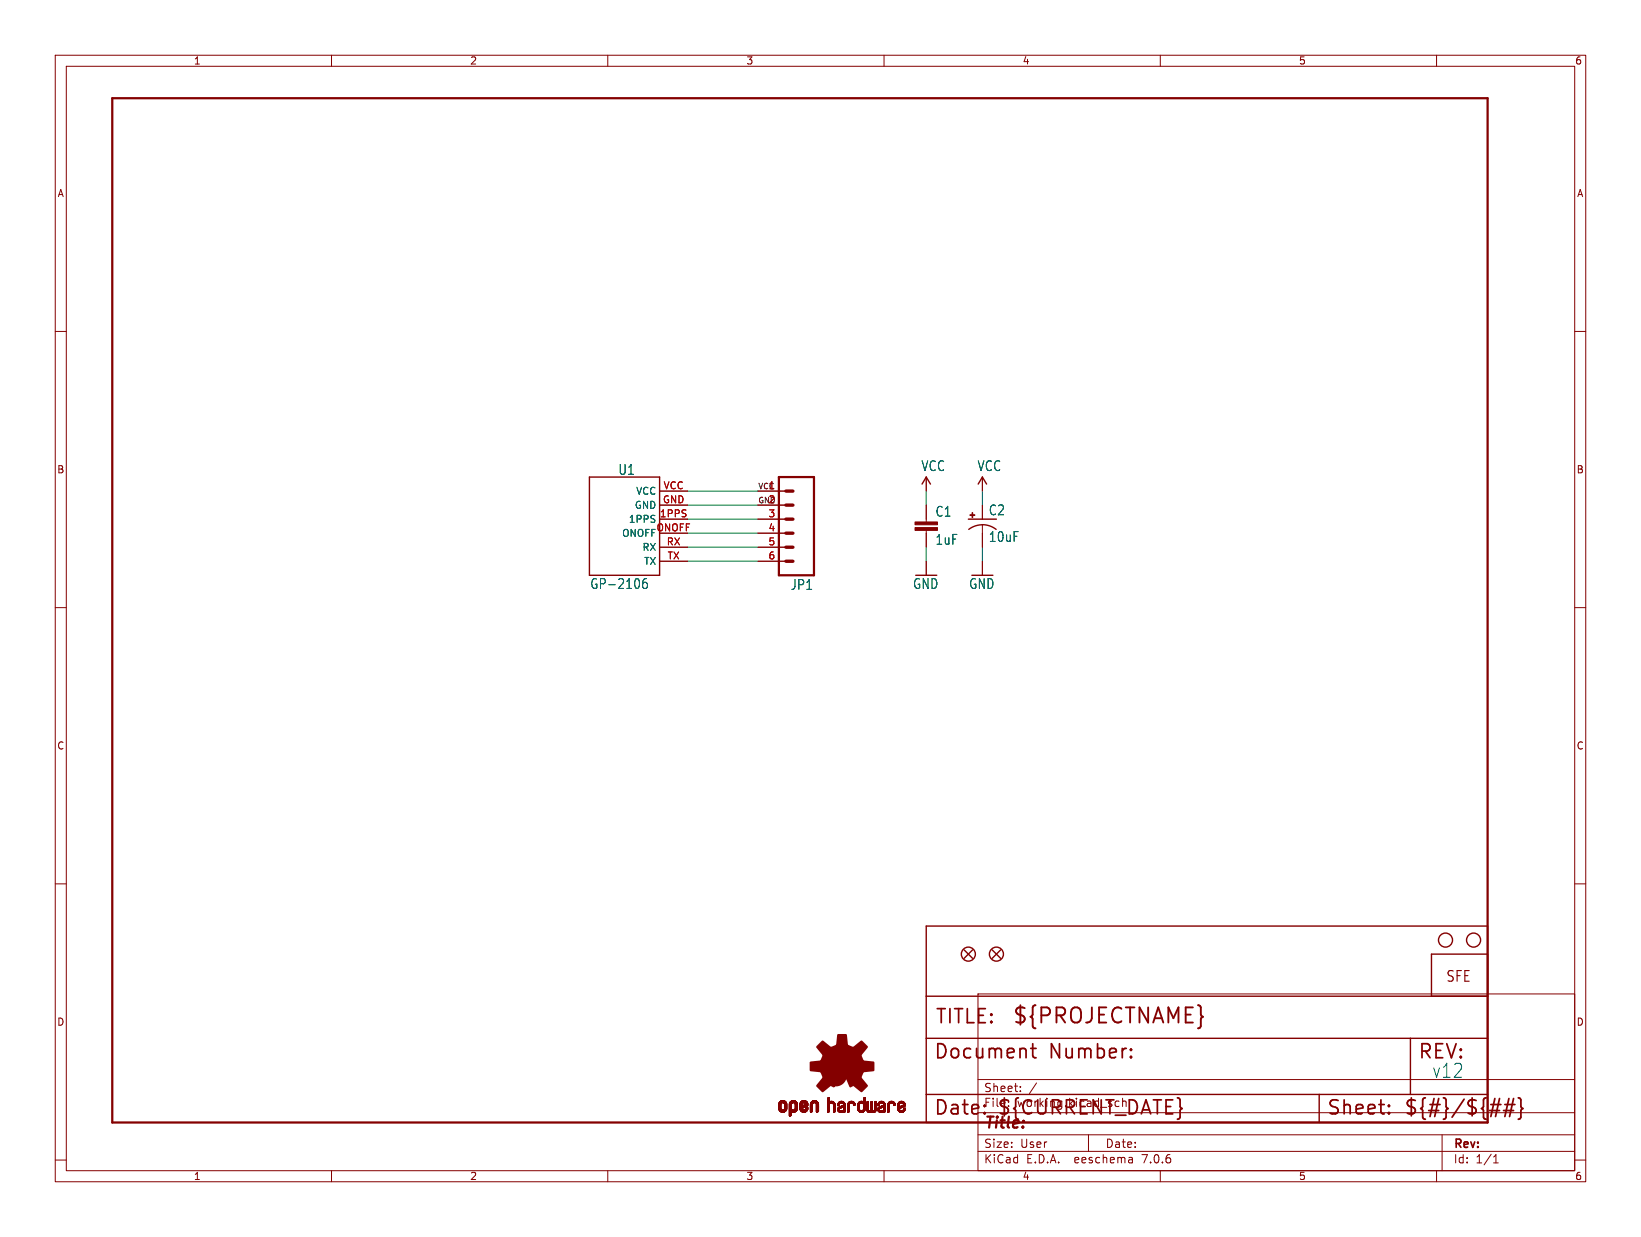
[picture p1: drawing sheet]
<svg xmlns="http://www.w3.org/2000/svg" width="297mm" height="224mm" viewBox="0 0 297 224" stroke-linecap="round" stroke-linejoin="round" font-family="sans-serif">
<defs><g id="words">
<text font-size="3.8" fill="#840000" x="183.1" y="185.7">${PROJECTNAME}</text>
<g font-size="3.5" fill="#840000">
<text x="169.2" y="185.7">TITLE:</text>
<text x="168.9" y="192.1">Document</text>
<text x="189.9" y="192.1">Number:</text>
<text x="256.5" y="192.1">REV:</text>
<text x="168.9" y="202.2">Date:</text>
<text x="180.3" y="202.2">${CURRENT_DATE}</text>
<text x="240" y="202.2">Sheet:</text>
<text x="254" y="202.2">${#}/${##}</text>
</g>
<text font-size="3.5" fill="#0000c2" x="259.1" y="195.3">v12</text>
<text font-size="2.8" fill="#840000" x="178" y="204.8">Title:</text>
<text font-size="2.7" fill="#840000" x="261.6" y="178">SFE</text>
<g font-size="2.5" fill="#006464">
<text x="111.8" y="86.2">U1</text>
<text x="166.7" y="85.5">VCC</text>
<text x="176.8" y="85.5">VCC</text>
<text x="169.2" y="93.7">C1</text>
<text x="178.9" y="93.5">C2</text>
<text x="169.2" y="98.8">1uF</text>
<text x="178.9" y="98.3">10uF</text>
<text x="106.7" y="106.8">GP-2106</text>
<text x="143" y="107">JP1</text>
<text x="165.2" y="106.8">GND</text>
<text x="175.3" y="106.8">GND</text>
</g>
<g font-size="2.1" fill="#840000">
<text x="178" y="197.9">Sheet:</text>
<text x="178" y="200.6">File:</text>
<text x="184.1" y="200.6">working.kicad_sch</text>
<text x="178" y="208">Size:</text>
<text x="184.7" y="208">User</text>
<text x="200" y="208">Date:</text>
<text x="263" y="208.2">Rev:</text>
<text x="178" y="210.8">KiCad</text>
<text x="185.7" y="210.8">E.D.A.</text>
<text x="194.6" y="210.8">eeschema</text>
<text x="207" y="210.8">7.0.6</text>
<text x="263" y="210.8">Id:</text>
<text x="267.1" y="210.8">1/1</text>
</g>
<g font-size="1.8" fill="#840000">
<text x="35" y="11.9">1</text>
<text x="85" y="11.9">2</text>
<text x="135" y="11.9">3</text>
<text x="185" y="11.9">4</text>
<text x="235" y="11.9">5</text>
<text x="285" y="11.9">6</text>
<text x="10.3" y="35.9">A</text>
<text x="285.3" y="35.9">A</text>
<text x="10.3" y="85.9">B</text>
<text x="285.3" y="85.9">B</text>
<text x="10.3" y="135.9">C</text>
<text x="285.3" y="135.9">C</text>
<text x="10.3" y="185.9">D</text>
<text x="285.3" y="185.9">D</text>
<text x="35" y="213.8">1</text>
<text x="85" y="213.8">2</text>
<text x="135" y="213.8">3</text>
<text x="185" y="213.8">4</text>
<text x="235" y="213.8">5</text>
<text x="285" y="213.8">6</text>
</g>
<g font-size="1.8" fill="#006464">
<text x="115" y="89.8">VCC</text>
<text x="113.7" y="94.8">1PPS</text>
<text x="114.8" y="92.3">GND</text>
<text x="116.2" y="99.9">RX</text>
<text x="116.5" y="102.5">TX</text>
</g>
<g font-size="1.8" fill="#a90000">
<text x="120" y="88.6">VCC</text>
<text x="139" y="88.6">1</text>
<text x="119.3" y="93.7">1PPS</text>
<text x="119.9" y="91.2">GND</text>
<text x="139" y="91.2">2</text>
<text x="139" y="93.7">3</text>
<text x="112.5" y="97.4">ONOFF</text>
<text x="118.7" y="96.3">ONOFF</text>
<text x="120.6" y="98.8">RX</text>
<text x="120.7" y="101.3">TX</text>
<text x="139" y="96.3">4</text>
<text x="139" y="98.8">5</text>
<text x="139" y="101.3">6</text>
</g>
<g font-size="1.4" fill="#0f0f0f">
<text x="137.2" y="88.6">VCC</text>
<text x="137.2" y="91.2">GND</text>
</g>
</g></defs>
<g fill="none" stroke="#840000" stroke-width=".18">
<path d="M10 10h277v203.9h-277zM12 12h273v199.9h-273zM60 10v2M110 10v2M160 10v2M210 10v2M260 10v2M10 60h2M285 60h2M119.4 94h5.1M119.4 91.4h5.1M119.4 96.5h5.1"/>
<path d="M119.4 99.1h5.1M119.4 88.9h5.1M137.2 94h5M137.2 91.4h5M137.2 96.5h5M137.2 99.1h5M137.2 88.9h5M167.6 86.4v2.5M167.6 91.4v3.1M167.6 96v3.1M177.8 86.4v2.5M177.8 91.4v2.6"/>
<path d="M177.8 95v4.1M10 110h2M119.4 101.6h5.1M137.2 101.6h5M167.6 101.6v2.5M177.8 101.6v2.5M285 110h2M10 160h2M285 160h2M177 179.9h108v32h-108zM177 195.4h108M184.7 197.5v.1"/>
<path d="M184.7 196.7v.1M187.6 196l-1.3 2M10 210h2M60 211.9v2M110 211.9v2M160 211.9v2M177 208.4h108M177 205.4h108M177 201.4h108M197 205.4v3M204.9 209.6l.1 .9M205 210.4l-.2 .1"/>
<path d="M205 209.9h-.2M210 211.9v2M260 211.9v2M261 205.4v6.5M270.3 210.5h.9M270.3 209.4l.4-.4v1.5M285 210h2"/>
</g>
<g fill="none" stroke="#840000" stroke-width=".25">
<path d="M106.7 86.4h12.7v17.7h-12.7zM166.9 87.6l.7-1.2 .8 1.2M175.3 94h5M175.3 95.8a4.1 4.1 0 0 1 5 0M177 87.6l.8-1.2 .8 1.2M167.6 167.6h101.6v35.6h-101.6zM174.5 172l1.5 1.5M176 172l-1.5 1.5M179.6 172l1.5 1.5M181.1 172l-1.5 1.5M269.2 172.7h-10.1v7.6M167.6 198.1h101.6"/>
<path d="M167.6 180.3h101.6M167.6 188h101.6M238.8 198.1v5.1M255.3 188v10.1"/>
<circle cx="175.3" cy="172.7" r="1.27"/>
<circle cx="180.3" cy="172.7" r="1.27"/>
<circle cx="261.6" cy="170.2" r="1.27"/>
<circle cx="266.7" cy="170.2" r="1.27"/>
</g>
<g fill="none" stroke="#840000" stroke-width=".32">
<path d="M186.5 189.8h1M186.9 188.9v2.2l.1 .3 .5 .1M204.7 191.2l.1 .2-.1 .1M204.7 191.2l-.1 .2 .1 .1M204.7 189.9v.2M204.7 191.2v.3M204.7 189.9l.1 .1-.1 .1M204.7 189.9l-.1 .1 .1 .1M269.8 199.9h1.8M271.4 198.9l-.7 3.2M272.4 199.9h1.8M273.1 198.9l-.7 3.2"/>
<path d="M273.9 198.9l-.7 3.2M274.8 198.7l.3 .2 .2 .2v1.2l.3 .4-.3 .3v1.2l-.2 .3-.3 .1M178.2 201.4l.1 .1-.1 .1M251.4 201.4l.1 .1-.1 .1M251.4 201.4l-.1 .1 .1 .1M251.4 200.1v.2M251.4 201.4v.2M251.4 200.1l.1 .1-.1 .1M251.4 200.1l-.1 .1 .1 .1M269.6 201h1.8M272.1 201h1.8"/>
</g>
<g fill="#840000" stroke="#840000" stroke-width=".18">
<path d="M165.6 95.5h4.1v.5h-4.1z"/>
<path d="M165.6 94.5h4.1v.5h-4.1z"/>
<path d="M140.9 200.7h.4z"/>
<path d="M140.9 200.6l.4 .1z"/>
<path d="M140.9 200.6h.4z"/>
<path d="M140.9 200.5l.4 .1z"/>
<path d="M140.9 200.5h.4z"/>
<path d="M140.9 200.4l.4 .1z"/>
<path d="M140.9 200.4h.4z"/>
<path d="M140.9 200.3l.4 .1z"/>
<path d="M140.9 200.3h.4z"/>
<path d="M140.9 200.2l.4 .1z"/>
<path d="M140.9 200.2h.4z"/>
<path d="M140.9 200.1l.4 .1z"/>
<path d="M140.9 200.1h.4z"/>
<path d="M140.9 200l.4 .1z"/>
<path d="M140.9 200h.4z"/>
<path d="M140.9 199.9l.4 .1z"/>
<path d="M140.9 199.9h.4z"/>
<path d="M141 200.7h.4z"/>
<path d="M141 200.7h.3z"/>
<path d="M141 199.9h.3z"/>
<path d="M141 199.8l.3 .1z"/>
<path d="M141 199.8h.4z"/>
<path d="M141 200.8h.4z"/>
<path d="M141 200.7l.4 .1z"/>
<path d="M141 199.7l.4 .1z"/>
<path d="M141 200.9h.5z"/>
<path d="M141 200.9h.4z"/>
<path d="M141 200.8l.4 .1z"/>
<path d="M141 199.7h.4z"/>
<path d="M141 199.7h.5z"/>
<path d="M141 199.6l.5 .1z"/>
<path d="M141 200.9l.6 .1z"/>
<path d="M141 199.6h.5z"/>
<path d="M141 199.6h.6z"/>
<path d="M141 201h1.3z"/>
<path d="M141 201h.6z"/>
<path d="M141 199.6h1.3z"/>
<path d="M141.1 201h1.2z"/>
<path d="M141.1 199.6h1.2z"/>
<path d="M141.1 199.5l1.2 .1z"/>
<path d="M141.1 201l1.2 .1z"/>
<path d="M141.1 199.5h1.2z"/>
<path d="M141.1 201.1h1.2z"/>
<path d="M141.1 199.5h1.1z"/>
<path d="M141.1 201.1h1.1z"/>
<path d="M141.1 199.4l1.1 .1z"/>
<path d="M141.2 201.1l1 .1z"/>
<path d="M141.2 199.4h1z"/>
<path d="M141.2 201.2h1z"/>
<path d="M141.2 201.2h.9z"/>
<path d="M141.2 199.4h.9z"/>
<path d="M141.3 199.3l.8 .1z"/>
<path d="M141.3 201.2h.8z"/>
<path d="M141.3 199.3h.8z"/>
<path d="M141.3 201.2l.8 .1z"/>
<path d="M141.3 201.3h.7z"/>
<path d="M141.3 199.3h.7z"/>
<path d="M141.4 201.3h.6z"/>
<path d="M141.4 199.3h.6z"/>
<path d="M141.4 201.3h.5z"/>
<path d="M141.4 199.3h.5z"/>
<path d="M141.5 201.3h.4z"/>
<path d="M141.5 199.2l.4 .1z"/>
<path d="M141.5 201.3h.3z"/>
<path d="M141.5 199.2h.3z"/>
<path d="M141.5 201.3l.3 .1z"/>
<path d="M141.6 201.4h.2z"/>
<path d="M141.6 199.2h.2z"/>
<path d="M141.7 199.6h.6z"/>
<path d="M141.8 201h.5z"/>
<path d="M141.8 199.6h.5z"/>
<path d="M141.8 200.9l.5 .1z"/>
<path d="M141.8 200.9h.5z"/>
<path d="M141.8 199.6l.5 .1z"/>
<path d="M141.8 199.7h.5z"/>
<path d="M141.9 200.9h.5z"/>
<path d="M141.9 199.7h.4z"/>
<path d="M141.9 199.7h.5z"/>
<path d="M141.9 200.8l.5 .1z"/>
<path d="M141.9 200.8h.5z"/>
<path d="M141.9 199.7l.5 .1z"/>
<path d="M141.9 199.8h.5z"/>
<path d="M142 200.8h.4z"/>
<path d="M142 199.8h.4z"/>
<path d="M142 200.7l.4 .1z"/>
<path d="M142 200.7h.4z"/>
<path d="M142 199.9h.4z"/>
<path d="M142 199.8l.4 .1z"/>
<path d="M142 200.6l.4 .1z"/>
<path d="M142 200.6h.4z"/>
<path d="M142 200.5l.4 .1z"/>
<path d="M142 200.5h.4z"/>
<path d="M142 200.4l.4 .1z"/>
<path d="M142 200.4h.4z"/>
<path d="M142 200.3l.4 .1z"/>
<path d="M142 200.3h.4z"/>
<path d="M142 200.2l.4 .1z"/>
<path d="M142 200.2h.4z"/>
<path d="M142 200.1l.4 .1z"/>
<path d="M142 200.1h.4z"/>
<path d="M142 200l.4 .1z"/>
<path d="M142 200h.4z"/>
<path d="M142 199.9l.4 .1z"/>
<path d="M142.9 202h.2z"/>
<path d="M142.9 202h.3z"/>
<path d="M142.9 201.9l.3 .1z"/>
<path d="M142.9 201.9h.3z"/>
<path d="M142.9 201.8l.3 .1z"/>
<path d="M142.9 201.8h.3z"/>
<path d="M142.9 201.7l.3 .1z"/>
<path d="M142.9 201.7h.3z"/>
<path d="M142.9 201.6l.3 .1z"/>
<path d="M142.9 201.6h.3z"/>
<path d="M142.9 201.5l.3 .1z"/>
<path d="M142.9 201.5h.3z"/>
<path d="M142.9 201.4l.3 .1z"/>
<path d="M142.9 201.4h.3z"/>
<path d="M142.9 201.3l.3 .1z"/>
<path d="M142.9 201.3h.3z"/>
<path d="M142.9 201.3h.4z"/>
<path d="M142.9 201.3h1z"/>
<path d="M142.9 201.3h1.1z"/>
<path d="M142.9 201.2l1.1 .1z"/>
<path d="M142.9 201.2h1.1z"/>
<path d="M142.9 201.2h1.2z"/>
<path d="M142.9 201.1l1.2 .1z"/>
<path d="M142.9 201.1h1.2z"/>
<path d="M142.9 201.1h1.3z"/>
<path d="M142.9 201l1.3 .1z"/>
<path d="M142.9 201h1.3z"/>
<path d="M142.9 201h.6z"/>
<path d="M142.9 200.9l.6 .1z"/>
<path d="M142.9 200.9h.6z"/>
<path d="M142.9 200.9h.5z"/>
<path d="M142.9 200.9h.4z"/>
<path d="M142.9 200.8l.4 .1z"/>
<path d="M142.9 200.8h.4z"/>
<path d="M142.9 200.7l.4 .1z"/>
<path d="M142.9 200.7h.3z"/>
<path d="M142.9 200.6l.3 .1z"/>
<path d="M142.9 200.6h.3z"/>
<path d="M142.9 200.5l.3 .1z"/>
<path d="M142.9 200.5h.3z"/>
<path d="M142.9 200.4l.3 .1z"/>
<path d="M142.9 200.4h.3z"/>
<path d="M142.9 200.3l.3 .1z"/>
<path d="M142.9 200.3h.3z"/>
<path d="M142.9 200.2l.3 .1z"/>
<path d="M142.9 200.2h.3z"/>
<path d="M142.9 200.1l.3 .1z"/>
<path d="M142.9 200.1h.3z"/>
<path d="M142.9 200l.3 .1z"/>
<path d="M142.9 200h.3z"/>
<path d="M142.9 199.9l.3 .1z"/>
<path d="M142.9 199.9h.3z"/>
<path d="M142.9 199.8l.3 .1z"/>
<path d="M142.9 199.8h.4z"/>
<path d="M142.9 202h.1z"/>
<path d="M142.9 199.7l.4 .1z"/>
<path d="M142.9 202l.1 .1z"/>
<path d="M142.9 199.7h.4z"/>
<path d="M142.9 199.7h.5z"/>
<path d="M142.9 199.6l.5 .1z"/>
<path d="M142.9 199.6h.6z"/>
<path d="M142.9 199.6h1.3z"/>
<path d="M143 199.6h1.2z"/>
<path d="M143 199.5l1.2 .1z"/>
<path d="M143 199.5h1.2z"/>
<path d="M143 199.5h1.1z"/>
<path d="M143 199.4l1.1 .1z"/>
<path d="M143.1 199.4h1z"/>
<path d="M143.1 199.4h.9z"/>
<path d="M143.2 199.4h.8z"/>
<path d="M143.2 199.3l.8 .1z"/>
<path d="M143.2 199.3h.8z"/>
<path d="M143.2 199.3h.7z"/>
<path d="M143.3 199.3h.6z"/>
<path d="M143.3 201.3h.5z"/>
<path d="M143.3 199.3h.5z"/>
<path d="M143.4 201.3h.4z"/>
<path d="M143.4 199.3h.4z"/>
<path d="M143.4 199.2l.4 .1z"/>
<path d="M143.4 199.2h.3z"/>
<path d="M143.5 201.3l.2 .1z"/>
<path d="M143.5 199.2h.2z"/>
<path d="M143.5 201.4h.2z"/>
<path d="M143.6 199.6h.6z"/>
<path d="M143.7 201h.5z"/>
<path d="M143.7 200.9l.6 .1z"/>
<path d="M143.7 199.6h.6z"/>
<path d="M143.7 200.9h.6z"/>
<path d="M143.7 199.6l.6 .1z"/>
<path d="M143.7 199.7h.6z"/>
<path d="M143.8 200.9h.5z"/>
<path d="M143.8 199.7h.5z"/>
<path d="M143.8 200.8l.5 .1z"/>
<path d="M143.8 200.8h.5z"/>
<path d="M143.8 199.7l.5 .1z"/>
<path d="M143.9 200.8h.4z"/>
<path d="M143.9 199.8h.4z"/>
<path d="M143.9 200.7l.4 .1z"/>
<path d="M143.9 200.7h.4z"/>
<path d="M143.9 199.8l.4 .1z"/>
<path d="M143.9 199.9h.4z"/>
<path d="M143.9 200.6l.4 .1z"/>
<path d="M143.9 200.6h.4z"/>
<path d="M143.9 200.5l.4 .1z"/>
<path d="M143.9 200.5h.4z"/>
<path d="M143.9 200.4l.4 .1z"/>
<path d="M143.9 200.4h.4z"/>
<path d="M143.9 200.3l.4 .1z"/>
<path d="M143.9 200.3h.4z"/>
<path d="M143.9 200.2l.4 .1z"/>
<path d="M143.9 200.2h.4z"/>
<path d="M143.9 200.1l.4 .1z"/>
<path d="M143.9 200.1h.4z"/>
<path d="M143.9 200l.4 .1z"/>
<path d="M143.9 200h.4z"/>
<path d="M143.9 199.9l.4 .1z"/>
<path d="M144.8 200.8h.4z"/>
<path d="M144.8 200.7l.4 .1z"/>
<path d="M144.8 200.7h.4z"/>
<path d="M144.8 200.6l.4 .1z"/>
<path d="M144.8 200.6h.4z"/>
<path d="M144.8 200.6h.5z"/>
<path d="M144.8 200.5l.6 .1z"/>
<path d="M144.8 200.5h.6z"/>
<path d="M144.8 200.5h.7z"/>
<path d="M144.8 200.4l.8 .1z"/>
<path d="M144.8 200.4h.8z"/>
<path d="M144.8 200.4h.9z"/>
<path d="M144.8 200.4h1z"/>
<path d="M144.8 200.3l1 .1z"/>
<path d="M144.8 200.3h1z"/>
<path d="M144.8 200.3h1.1z"/>
<path d="M144.8 200.3h1.2z"/>
<path d="M144.8 200.2l1.2 .1z"/>
<path d="M144.8 200.2h1.2z"/>
<path d="M144.8 200.2h1.3z"/>
<path d="M144.8 200.2h1.4z"/>
<path d="M144.8 200.2h.4z"/>
<path d="M144.8 200.1l.4 .1z"/>
<path d="M144.8 200.1h.3z"/>
<path d="M144.8 200l.3 .1z"/>
<path d="M144.8 200h.3z"/>
<path d="M144.8 199.9l.3 .1z"/>
<path d="M144.8 199.9h.4z"/>
<path d="M144.8 199.8l.4 .1z"/>
<path d="M144.8 199.8h.4z"/>
<path d="M144.8 200.9h.5z"/>
<path d="M144.8 200.8l.4 .1z"/>
<path d="M144.8 199.7l.4 .1z"/>
<path d="M144.8 199.7h.4z"/>
<path d="M144.8 199.7h.5z"/>
<path d="M144.8 200.9h.6z"/>
<path d="M144.8 200.9l.6 .1z"/>
<path d="M144.8 199.6l.6 .1z"/>
<path d="M144.8 199.6h.6z"/>
<path d="M144.8 201h1.3z"/>
<path d="M144.8 201h.6z"/>
<path d="M144.9 201h1.2z"/>
<path d="M144.9 199.6h1.2z"/>
<path d="M144.9 199.5l1.2 .1z"/>
<path d="M144.9 199.5h1.2z"/>
<path d="M144.9 201l1.2 .1z"/>
<path d="M144.9 201.1h1.2z"/>
<path d="M144.9 201.1h1.1z"/>
<path d="M145 201.1h1z"/>
<path d="M145 199.5h1z"/>
<path d="M145 199.4l1 .1z"/>
<path d="M145 201.1l1 .1z"/>
<path d="M145 199.4h1z"/>
<path d="M145 201.2h1z"/>
<path d="M145 201.2h.9z"/>
<path d="M145.1 199.4h.9z"/>
<path d="M145.1 201.2h.8z"/>
<path d="M145.1 199.4h.8z"/>
<path d="M145.1 199.3l.8 .1z"/>
<path d="M145.1 201.2l.8 .1z"/>
<path d="M145.1 199.3h.8z"/>
<path d="M145.1 201.3h.8z"/>
<path d="M145.1 199.3h.7z"/>
<path d="M145.2 201.3h.6z"/>
<path d="M145.2 199.3h.6z"/>
<path d="M145.2 200.2h1z"/>
<path d="M145.3 200.1l.9 .1z"/>
<path d="M145.3 199.3h.4z"/>
<path d="M145.3 201.3h.4z"/>
<path d="M145.3 200.1h.9z"/>
<path d="M145.3 199.2l.4 .1z"/>
<path d="M145.3 201.3h.3z"/>
<path d="M145.4 201.3l.2 .1z"/>
<path d="M145.4 200.1h.8z"/>
<path d="M145.4 199.2h.2z"/>
<path d="M145.4 201.4h.2z"/>
<path d="M145.5 200.1h.7z"/>
<path d="M145.5 200l.7 .1z"/>
<path d="M145.6 200h.6z"/>
<path d="M145.6 199.6h.5z"/>
<path d="M145.6 201h.5z"/>
<path d="M145.6 199.6h.6z"/>
<path d="M145.6 200.9l.5 .1z"/>
<path d="M145.6 200.9h.5z"/>
<path d="M145.6 199.6l.6 .1z"/>
<path d="M145.6 199.7h.6z"/>
<path d="M145.7 200.9h.5z"/>
<path d="M145.7 200h.5z"/>
<path d="M145.7 199.7h.5z"/>
<path d="M145.7 199.7l.5 .1z"/>
<path d="M145.8 200.8l.4 .1z"/>
<path d="M145.8 199.8h.4z"/>
<path d="M145.8 200.8h.4z"/>
<path d="M145.8 199.9l.4 .1z"/>
<path d="M145.8 199.9h.4z"/>
<path d="M145.8 199.8l.4 .1z"/>
<path d="M145.8 200.7l.4 .1z"/>
<path d="M145.8 200.7h.4z"/>
<path d="M145.9 200.7h.3z"/>
<path d="M145.9 200.6l.3 .1z"/>
<path d="M145.9 200.6h.3z"/>
<path d="M145.9 200.5l.3 .1z"/>
<path d="M145.9 200.5h.3z"/>
<path d="M146 200.5h.2z"/>
<path d="M146.1 200.5h.1z"/>
<path d="M146.7 201.3h.2z"/>
<path d="M146.7 201.3h.3z"/>
<path d="M146.7 201.2l.3 .1z"/>
<path d="M146.7 201.2h.3z"/>
<path d="M146.7 201.2h.4z"/>
<path d="M146.7 201.1l.4 .1z"/>
<path d="M146.7 201.1h.4z"/>
<path d="M146.7 201l.4 .1z"/>
<path d="M146.7 201h.4z"/>
<path d="M146.7 200.9l.4 .1z"/>
<path d="M146.7 200.9h.4z"/>
<path d="M146.7 200.8l.4 .1z"/>
<path d="M146.7 200.8h.4z"/>
<path d="M146.7 200.7l.4 .1z"/>
<path d="M146.7 200.7h.4z"/>
<path d="M146.7 200.6l.4 .1z"/>
<path d="M146.7 200.6h.4z"/>
<path d="M146.7 200.5l.4 .1z"/>
<path d="M146.7 200.5h.4z"/>
<path d="M146.7 200.4l.4 .1z"/>
<path d="M146.7 200.4h.4z"/>
<path d="M146.7 200.3l.4 .1z"/>
<path d="M146.7 200.3h.4z"/>
<path d="M146.7 200.2l.4 .1z"/>
<path d="M146.7 200.2h.4z"/>
<path d="M146.7 200.1l.4 .1z"/>
<path d="M146.7 200.1h.4z"/>
<path d="M146.7 200l.4 .1z"/>
<path d="M146.7 200h.4z"/>
<path d="M146.7 199.9l.4 .1z"/>
<path d="M146.7 199.9h.4z"/>
<path d="M146.7 199.8l.4 .1z"/>
<path d="M146.7 199.8h.4z"/>
<path d="M146.7 201.3h.1z"/>
<path d="M146.7 199.7l.4 .1z"/>
<path d="M146.7 199.7h.4z"/>
<path d="M146.7 199.7h.5z"/>
<path d="M146.7 199.7h.6z"/>
<path d="M146.7 199.6l.6 .1z"/>
<path d="M146.7 199.6h.6z"/>
<path d="M146.8 199.6h.6z"/>
<path d="M146.8 199.6h1.3z"/>
<path d="M146.8 199.6h1.2z"/>
<path d="M146.8 199.5l1.2 .1z"/>
<path d="M146.8 199.5h1.2z"/>
<path d="M146.9 199.5h1.1z"/>
<path d="M146.9 199.4l1 .1z"/>
<path d="M146.9 199.4h1z"/>
<path d="M147 199.4h.8z"/>
<path d="M147 199.3l.8 .1z"/>
<path d="M147 199.3h.8z"/>
<path d="M147.1 199.3h.6z"/>
<path d="M147.2 199.3h.4z"/>
<path d="M147.2 199.2l.4 .1z"/>
<path d="M147.3 199.2h.3z"/>
<path d="M147.3 199.2h.2z"/>
<path d="M147.5 199.6h.6z"/>
<path d="M147.6 199.6l.5 .1z"/>
<path d="M147.6 199.7h.5z"/>
<path d="M147.7 199.7h.4z"/>
<path d="M147.7 199.7l.4 .1z"/>
<path d="M147.7 199.8h.4z"/>
<path d="M147.7 199.8l.4 .1z"/>
<path d="M147.7 201.3h.3z"/>
<path d="M147.7 201.2l.4 .1z"/>
<path d="M147.7 201.2h.4z"/>
<path d="M147.7 201.2h.5z"/>
<path d="M147.7 201.1l.5 .1z"/>
<path d="M147.7 201.1h.5z"/>
<path d="M147.7 201l.5 .1z"/>
<path d="M147.7 201h.5z"/>
<path d="M147.7 200.9l.5 .1z"/>
<path d="M147.7 200.9h.5z"/>
<path d="M147.7 200.8l.5 .1z"/>
<path d="M147.7 200.8h.5z"/>
<path d="M147.7 200.7l.5 .1z"/>
<path d="M147.7 200.7h.5z"/>
<path d="M147.7 200.6l.5 .1z"/>
<path d="M147.7 200.6h.5z"/>
<path d="M147.7 200.5l.5 .1z"/>
<path d="M147.7 200.5h.5z"/>
<path d="M147.7 200.4l.5 .1z"/>
<path d="M147.7 200.4h.5z"/>
<path d="M147.7 200.3l.5 .1z"/>
<path d="M147.7 200.3h.5z"/>
<path d="M147.7 200.2l.5 .1z"/>
<path d="M147.7 200.2h.5z"/>
<path d="M147.7 200.1l.5 .1z"/>
<path d="M147.7 200.1h.5z"/>
<path d="M147.7 200l.5 .1z"/>
<path d="M147.7 200h.5z"/>
<path d="M147.7 199.9l.5 .1z"/>
<path d="M147.7 199.9h.5z"/>
<path d="M147.7 199.9h.4z"/>
<path d="M147.8 201.3h.2z"/>
<path d="M147.8 201.3h.1z"/>
<path d="M149.8 201.3h.1z"/>
<path d="M149.8 201.3h.2z"/>
<path d="M149.8 198.9h.3z"/>
<path d="M149.8 201.3h.3z"/>
<path d="M149.8 201.2l.3 .1z"/>
<path d="M149.8 201.2h.3z"/>
<path d="M149.8 201.1l.3 .1z"/>
<path d="M149.8 201.1h.3z"/>
<path d="M149.8 201l.3 .1z"/>
<path d="M149.8 201h.3z"/>
<path d="M149.8 200.9l.3 .1z"/>
<path d="M149.8 200.9h.3z"/>
<path d="M149.8 200.8l.3 .1z"/>
<path d="M149.8 200.8h.3z"/>
<path d="M149.8 200.7l.3 .1z"/>
<path d="M149.8 200.7h.3z"/>
<path d="M149.8 200.6l.3 .1z"/>
<path d="M149.8 200.6h.3z"/>
<path d="M149.8 200.5l.3 .1z"/>
<path d="M149.8 200.5h.3z"/>
<path d="M149.8 200.4l.3 .1z"/>
<path d="M149.8 200.4h.3z"/>
<path d="M149.8 200.3l.3 .1z"/>
<path d="M149.8 200.3h.3z"/>
<path d="M149.8 200.2l.3 .1z"/>
<path d="M149.8 200.2h.3z"/>
<path d="M149.8 200.1l.3 .1z"/>
<path d="M149.8 200.1h.3z"/>
<path d="M149.8 200l.3 .1z"/>
<path d="M149.8 200h.3z"/>
<path d="M149.8 199.9l.3 .1z"/>
<path d="M149.8 199.9h.3z"/>
<path d="M149.8 199.8l.3 .1z"/>
<path d="M149.8 199.8h.3z"/>
<path d="M149.8 199.8h.4z"/>
<path d="M149.8 199.7l.4 .1z"/>
<path d="M149.8 199.7h.4z"/>
<path d="M149.8 199.7h.5z"/>
<path d="M149.8 199.7h.6z"/>
<path d="M149.8 199.6l.6 .1z"/>
<path d="M149.8 199.6h1.2z"/>
<path d="M149.8 199.5l1.2 .1z"/>
<path d="M149.8 199.5h1.1z"/>
<path d="M149.8 199.5h1z"/>
<path d="M149.8 199.4l1 .1z"/>
<path d="M149.8 199.4h1z"/>
<path d="M149.8 199.4h.3z"/>
<path d="M149.8 199.3l.3 .1z"/>
<path d="M149.8 199.3h.3z"/>
<path d="M149.8 199.2l.3 .1z"/>
<path d="M149.8 199.2h.3z"/>
<path d="M149.8 199.1l.3 .1z"/>
<path d="M149.8 199.1h.3z"/>
<path d="M149.8 199l.3 .1z"/>
<path d="M149.8 199h.3z"/>
<path d="M149.8 198.9l.3 .1z"/>
<path d="M149.8 198.8l.3 .1z"/>
<path d="M149.8 198.8h.3z"/>
<path d="M149.9 198.7l.2 .1z"/>
<path d="M149.9 198.7h.2z"/>
<path d="M150.2 199.4h.6z"/>
<path d="M150.2 199.4h.5z"/>
<path d="M150.3 199.4h.4z"/>
<path d="M150.5 199.6l.5 .1z"/>
<path d="M150.6 199.7h.4z"/>
<path d="M150.7 199.7h.4z"/>
<path d="M150.7 199.7l.4 .1z"/>
<path d="M150.7 199.8h.4z"/>
<path d="M150.8 199.8h.3z"/>
<path d="M150.8 199.8l.3 .1z"/>
<path d="M150.8 199.9h.3z"/>
<path d="M150.9 199.9h.2z"/>
<path d="M150.9 200h.2z"/>
<path d="M150.9 199.9l.2 .1z"/>
<path d="M150.9 201.3l.1 .1z"/>
<path d="M150.9 201.3h.1z"/>
<path d="M150.9 201.3h.2z"/>
<path d="M150.9 201.2l.2 .1z"/>
<path d="M150.9 201.2h.2z"/>
<path d="M150.9 201.1l.2 .1z"/>
<path d="M150.9 201.1h.2z"/>
<path d="M150.9 201l.2 .1z"/>
<path d="M150.9 201h.2z"/>
<path d="M150.9 200.9l.2 .1z"/>
<path d="M150.9 200.9h.2z"/>
<path d="M150.9 200.8l.2 .1z"/>
<path d="M150.9 200.8h.2z"/>
<path d="M150.9 200.7l.2 .1z"/>
<path d="M150.9 200.7h.2z"/>
<path d="M150.9 200.6l.2 .1z"/>
<path d="M150.9 200.6h.2z"/>
<path d="M150.9 200.5l.2 .1z"/>
<path d="M150.9 200.5h.2z"/>
<path d="M150.9 200.4l.2 .1z"/>
<path d="M150.9 200.4h.2z"/>
<path d="M150.9 200.3l.2 .1z"/>
<path d="M150.9 200.3h.2z"/>
<path d="M150.9 200.2l.2 .1z"/>
<path d="M150.9 200.2h.2z"/>
<path d="M150.9 200.1l.2 .1z"/>
<path d="M150.9 200.1h.2z"/>
<path d="M150.9 200l.2 .1z"/>
<path d="M151.6 200.9h.3z"/>
<path d="M151.6 200.8l.3 .1z"/>
<path d="M151.6 200.8h.3z"/>
<path d="M151.6 200.1h.2z"/>
<path d="M151.6 200.1h.3z"/>
<path d="M151.6 200l.3 .1z"/>
<path d="M151.6 200h.3z"/>
<path d="M151.6 201h.4z"/>
<path d="M151.6 201h.3z"/>
<path d="M151.6 200.9l.3 .1z"/>
<path d="M151.6 200.7l.3 .1z"/>
<path d="M151.6 200.7h.3z"/>
<path d="M151.6 200.7h.4z"/>
<path d="M151.6 200.1h.1z"/>
<path d="M151.6 199.9l.3 .1z"/>
<path d="M151.6 199.9h.3z"/>
<path d="M151.6 200.6l.4 .1z"/>
<path d="M151.6 199.8l.3 .1z"/>
<path d="M151.6 201.1h.5z"/>
<path d="M151.6 201l.4 .1z"/>
<path d="M151.6 200.6h.5z"/>
<path d="M151.6 200.6h.6z"/>
<path d="M151.6 199.8h.4z"/>
<path d="M151.7 201.1h.8z"/>
<path d="M151.7 201.1h.4z"/>
<path d="M151.7 200.6h.5z"/>
<path d="M151.7 199.8h.3z"/>
<path d="M151.7 199.7l.3 .1z"/>
<path d="M151.7 199.7h.4z"/>
<path d="M151.7 200.5l.6 .1z"/>
<path d="M151.7 201.1l.8 .1z"/>
<path d="M151.7 200.5h.6z"/>
<path d="M151.7 201.2h.8z"/>
<path d="M151.7 200.5h.7z"/>
<path d="M151.7 199.7h.5z"/>
<path d="M151.7 199.6l.6 .1z"/>
<path d="M151.7 199.6h1.1z"/>
<path d="M151.8 201.2h.7z"/>
<path d="M151.8 200.5h.6z"/>
<path d="M151.8 199.6h1z"/>
<path d="M151.8 200.5h.7z"/>
<path d="M151.8 201.2l.7 .1z"/>
<path d="M151.8 201.3h.7z"/>
<path d="M151.8 200.4l.7 .1z"/>
<path d="M151.8 200.4h.7z"/>
<path d="M151.8 199.5l1 .1z"/>
<path d="M151.8 200.4h.8z"/>
<path d="M151.8 199.5h.9z"/>
<path d="M151.9 199.5h.8z"/>
<path d="M151.9 201.3h.6z"/>
<path d="M151.9 200.4h1.1z"/>
<path d="M151.9 199.4l.7 .1z"/>
<path d="M152 200.4h1z"/>
<path d="M152 201.3l.5 .1z"/>
<path d="M152 199.4h.6z"/>
<path d="M152 201.4h.5z"/>
<path d="M152 200.3l1 .1z"/>
<path d="M152 201.4h.4z"/>
<path d="M152 200.3h1z"/>
<path d="M152 199.4h.5z"/>
<path d="M152.1 200.3h.9z"/>
<path d="M152.1 199.4h.4z"/>
<path d="M152.2 200.3h.8z"/>
<path d="M152.2 201.1h.2z"/>
<path d="M152.2 200.2l.8 .1z"/>
<path d="M152.2 200.2h.8z"/>
<path d="M152.2 199.4h.2z"/>
<path d="M152.3 201.1h.1z"/>
<path d="M152.3 200.2h.7z"/>
<path d="M152.3 199.6l.6 .1z"/>
<path d="M152.4 199.7h.5z"/>
<path d="M152.4 200.2h.6z"/>
<path d="M152.4 200.1l.6 .1z"/>
<path d="M152.5 199.7h.4z"/>
<path d="M152.5 200.1h.5z"/>
<path d="M152.5 199.7l.4 .1z"/>
<path d="M152.5 199.8h.4z"/>
<path d="M152.6 199.8h.3z"/>
<path d="M152.6 200.1h.4z"/>
<path d="M152.6 200.4h.4z"/>
<path d="M152.6 199.9h.4z"/>
<path d="M152.6 199.8l.4 .1z"/>
<path d="M152.6 200l.4 .1z"/>
<path d="M152.7 200.5h.3z"/>
<path d="M152.7 200.4l.3 .1z"/>
<path d="M152.7 200h.3z"/>
<path d="M152.7 199.9l.3 .1z"/>
<path d="M152.7 199.9h.3z"/>
<path d="M152.7 201.3h.1z"/>
<path d="M152.7 201.3h.2z"/>
<path d="M152.7 201.3h.3z"/>
<path d="M152.7 201.2l.3 .1z"/>
<path d="M152.7 201.2h.3z"/>
<path d="M152.7 201.1l.3 .1z"/>
<path d="M152.7 201.1h.3z"/>
<path d="M152.7 201l.3 .1z"/>
<path d="M152.7 201h.3z"/>
<path d="M152.7 200.9l.3 .1z"/>
<path d="M152.7 200.9h.3z"/>
<path d="M152.7 200.8l.3 .1z"/>
<path d="M152.7 200.8h.3z"/>
<path d="M152.7 200.7l.3 .1z"/>
<path d="M152.7 200.7h.3z"/>
<path d="M152.7 200.6l.3 .1z"/>
<path d="M152.7 200.6h.3z"/>
<path d="M152.7 200.5l.3 .1z"/>
<path d="M152.7 201.3l.1 .1z"/>
<path d="M153.4 201.3l.1 .1z"/>
<path d="M153.4 201.3h.1z"/>
<path d="M153.4 201.3h.2z"/>
<path d="M153.4 201.3h.3z"/>
<path d="M153.4 201.2l.3 .1z"/>
<path d="M153.4 201.2h.3z"/>
<path d="M153.4 201.1l.3 .1z"/>
<path d="M153.4 201.1h.3z"/>
<path d="M153.4 201l.3 .1z"/>
<path d="M153.4 201h.3z"/>
<path d="M153.4 200.9l.3 .1z"/>
<path d="M153.4 200.9h.3z"/>
<path d="M153.4 200.8l.3 .1z"/>
<path d="M153.4 200.8h.3z"/>
<path d="M153.4 200.7l.3 .1z"/>
<path d="M153.4 200.7h.3z"/>
<path d="M153.4 200.6l.3 .1z"/>
<path d="M153.4 200.6h.3z"/>
<path d="M153.4 200.5l.3 .1z"/>
<path d="M153.4 200.5h.3z"/>
<path d="M153.4 200.4l.3 .1z"/>
<path d="M153.4 200.4h.3z"/>
<path d="M153.4 200.3l.3 .1z"/>
<path d="M153.4 200.3h.3z"/>
<path d="M153.4 200.2l.3 .1z"/>
<path d="M153.4 200.2h.3z"/>
<path d="M153.4 200.1l.3 .1z"/>
<path d="M153.4 200.1h.3z"/>
<path d="M153.4 200l.3 .1z"/>
<path d="M153.4 200h.3z"/>
<path d="M153.4 199.9l.3 .1z"/>
<path d="M153.4 199.9h.3z"/>
<path d="M153.4 199.9h.4z"/>
<path d="M153.4 199.8l.4 .1z"/>
<path d="M153.4 199.8h.4z"/>
<path d="M153.5 199.8h.3z"/>
<path d="M153.5 199.7l.4 .1z"/>
<path d="M153.5 199.7h.4z"/>
<path d="M153.5 199.7h.5z"/>
<path d="M153.5 199.6l.6 .1z"/>
<path d="M153.5 199.6h1.2z"/>
<path d="M153.6 199.6h1z"/>
<path d="M153.6 199.5l1 .1z"/>
<path d="M153.6 199.5h1z"/>
<path d="M153.7 199.5h.8z"/>
<path d="M153.8 199.4l.7 .1z"/>
<path d="M153.8 199.4h.6z"/>
<path d="M153.9 199.4h.4z"/>
<path d="M154 199.4h.1z"/>
<path d="M154.1 199.6l.6 .1z"/>
<path d="M154.2 199.7h.5z"/>
<path d="M154.3 199.7h.4z"/>
<path d="M154.3 199.7l.4 .1z"/>
<path d="M154.4 199.8h.3z"/>
<path d="M154.4 199.8h.4z"/>
<path d="M154.4 199.9h.4z"/>
<path d="M154.4 199.8l.4 .1z"/>
<path d="M154.5 199.9h.3z"/>
<path d="M154.5 200h.3z"/>
<path d="M154.5 199.9l.3 .1z"/>
<path d="M154.5 200l.2 .1z"/>
<path d="M154.5 200.1h.2z"/>
<path d="M154.5 200.1h.1z"/>
<path d="M155.2 200.7h.3z"/>
<path d="M155.2 200.6l.3 .1z"/>
<path d="M155.2 200.6h.3z"/>
<path d="M155.2 200.5l.3 .1z"/>
<path d="M155.2 200.5h.3z"/>
<path d="M155.2 200.4l.3 .1z"/>
<path d="M155.2 200.4h.3z"/>
<path d="M155.2 200.3l.3 .1z"/>
<path d="M155.2 200.3h.3z"/>
<path d="M155.2 200.2l.3 .1z"/>
<path d="M155.2 200.2h.3z"/>
<path d="M155.2 200.1l.3 .1z"/>
<path d="M155.2 200.1h.3z"/>
<path d="M155.2 200l.3 .1z"/>
<path d="M155.2 200.8h.3z"/>
<path d="M155.2 200.7l.3 .1z"/>
<path d="M155.2 200h.3z"/>
<path d="M155.2 199.9l.3 .1z"/>
<path d="M155.2 199.9h.3z"/>
<path d="M155.3 200.9h.2z"/>
<path d="M155.3 200.8l.2 .1z"/>
<path d="M155.3 200.8h.2z"/>
<path d="M155.3 199.9h.2z"/>
<path d="M155.3 200.9h.3z"/>
<path d="M155.3 199.9h.3z"/>
<path d="M155.3 199.8l.3 .1z"/>
<path d="M155.3 199.8h.3z"/>
<path d="M155.3 201h.3z"/>
<path d="M155.3 200.9l.3 .1z"/>
<path d="M155.3 201h.4z"/>
<path d="M155.3 199.8h.4z"/>
<path d="M155.3 199.7l.4 .1z"/>
<path d="M155.3 199.7h.4z"/>
<path d="M155.3 201l.4 .1z"/>
<path d="M155.3 201.1h.5z"/>
<path d="M155.3 199.7h.5z"/>
<path d="M155.4 201.1h1.1z"/>
<path d="M155.4 201.1h.5z"/>
<path d="M155.4 199.7h.4z"/>
<path d="M155.4 199.6l.5 .1z"/>
<path d="M155.4 199.6h1.2z"/>
<path d="M155.4 201.1h1z"/>
<path d="M155.4 201.1l1 .1z"/>
<path d="M155.4 201.2h1z"/>
<path d="M155.4 199.5l1.2 .1z"/>
<path d="M155.4 199.5h1.2z"/>
<path d="M155.5 201.2h.9z"/>
<path d="M155.5 199.5h1.1z"/>
<path d="M155.5 201.2l.8 .1z"/>
<path d="M155.5 201.3h.8z"/>
<path d="M155.6 201.3h.7z"/>
<path d="M155.6 199.4l1 .1z"/>
<path d="M155.6 199.4h.6z"/>
<path d="M155.6 201.3h.6z"/>
<path d="M155.7 201.3l.5 .1z"/>
<path d="M155.7 199.4h.5z"/>
<path d="M155.7 201.4h.4z"/>
<path d="M155.7 199.4h.4z"/>
<path d="M155.8 199.4h.2z"/>
<path d="M155.9 199.6l.7 .1z"/>
<path d="M156 201.1h.5z"/>
<path d="M156 199.7h.6z"/>
<path d="M156.1 199.7h.5z"/>
<path d="M156.1 201.1h.4z"/>
<path d="M156.1 201l.4 .1z"/>
<path d="M156.1 201h.4z"/>
<path d="M156.2 199.7h.4z"/>
<path d="M156.2 201h.3z"/>
<path d="M156.2 199.7l.4 .1z"/>
<path d="M156.2 199.8h.4z"/>
<path d="M156.2 200.9l.3 .1z"/>
<path d="M156.2 200.9h.3z"/>
<path d="M156.2 200.9h.4z"/>
<path d="M156.3 200.9h.3z"/>
<path d="M156.3 199.8l.3 .1z"/>
<path d="M156.3 199.4h.3z"/>
<path d="M156.3 199.9h.3z"/>
<path d="M156.3 200.8l.3 .1z"/>
<path d="M156.3 200.8h.3z"/>
<path d="M156.3 200.7l.3 .1z"/>
<path d="M156.3 200.7h.3z"/>
<path d="M156.3 200.6h.3z"/>
<path d="M156.3 200.5h.3z"/>
<path d="M156.3 200.4h.3z"/>
<path d="M156.3 200.3h.3z"/>
<path d="M156.3 200.2h.3z"/>
<path d="M156.3 200.1l.3 .1z"/>
<path d="M156.3 200.1h.3z"/>
<path d="M156.3 200h.3z"/>
<path d="M156.3 199.9l.3 .1z"/>
<path d="M156.3 199.3l.3 .1z"/>
<path d="M156.3 199.3h.3z"/>
<path d="M156.3 199.2l.3 .1z"/>
<path d="M156.3 199.2h.3z"/>
<path d="M156.3 199.1l.3 .1z"/>
<path d="M156.3 199.1h.3z"/>
<path d="M156.3 199l.3 .1z"/>
<path d="M156.3 199h.3z"/>
<path d="M156.3 198.9h.3z"/>
<path d="M156.3 198.8l.3 .1z"/>
<path d="M156.3 198.8h.3z"/>
<path d="M156.3 200.6l.3 .1z"/>
<path d="M156.3 200.5l.3 .1z"/>
<path d="M156.3 200.4l.3 .1z"/>
<path d="M156.3 200.3l.3 .1z"/>
<path d="M156.3 200.2l.3 .1z"/>
<path d="M156.3 200l.3 .1z"/>
<path d="M156.3 198.9l.3 .1z"/>
<path d="M156.4 198.7l.2 .1z"/>
<path d="M156.4 198.7h.2z"/>
<path d="M156.5 198.7h.1z"/>
<path d="M156.9 200.9h.3z"/>
<path d="M156.9 200.8l.3 .1z"/>
<path d="M156.9 200.8h.3z"/>
<path d="M156.9 200.7l.3 .1z"/>
<path d="M156.9 200.7h.3z"/>
<path d="M156.9 200.6l.3 .1z"/>
<path d="M156.9 200.6h.3z"/>
<path d="M156.9 200.5l.3 .1z"/>
<path d="M156.9 200.5h.3z"/>
<path d="M156.9 200.4l.3 .1z"/>
<path d="M156.9 200.4h.3z"/>
<path d="M156.9 200.3l.3 .1z"/>
<path d="M156.9 200.3h.3z"/>
<path d="M156.9 200.2l.3 .1z"/>
<path d="M156.9 200.2h.3z"/>
<path d="M156.9 200.1l.3 .1z"/>
<path d="M156.9 200.1h.3z"/>
<path d="M156.9 200l.3 .1z"/>
<path d="M156.9 200h.3z"/>
<path d="M156.9 199.9l.3 .1z"/>
<path d="M156.9 199.9h.3z"/>
<path d="M156.9 199.8l.3 .1z"/>
<path d="M156.9 199.8h.3z"/>
<path d="M156.9 199.7l.3 .1z"/>
<path d="M156.9 199.7h.3z"/>
<path d="M156.9 199.6l.3 .1z"/>
<path d="M156.9 199.6h.3z"/>
<path d="M156.9 199.5l.3 .1z"/>
<path d="M156.9 199.5h.3z"/>
<path d="M156.9 201h.3z"/>
<path d="M156.9 200.9l.3 .1z"/>
<path d="M156.9 201.1h.4z"/>
<path d="M156.9 201l.3 .1z"/>
<path d="M156.9 201.1h1.6z"/>
<path d="M157 201.1l1.5 .1z"/>
<path d="M157 201.1h1.5z"/>
<path d="M157 199.4l.2 .1z"/>
<path d="M157 201.2h1.5z"/>
<path d="M157 201.2h1.4z"/>
<path d="M157 199.4h.2z"/>
<path d="M157 201.2l1.4 .1z"/>
<path d="M157 201.3h1.4z"/>
<path d="M157.1 201.3h1.3z"/>
<path d="M157.1 201.3h.6z"/>
<path d="M157.1 201.3h.5z"/>
<path d="M157.2 201.3l.4 .1z"/>
<path d="M157.2 201.4h.4z"/>
<path d="M157.2 201.4h.3z"/>
<path d="M157.4 201.1h.6z"/>
<path d="M157.5 201.1h.5z"/>
<path d="M157.5 201l.5 .1z"/>
<path d="M157.5 201h.4z"/>
<path d="M157.6 200.9l.3 .1z"/>
<path d="M157.6 200.9h.3z"/>
<path d="M157.6 200.8l.3 .1z"/>
<path d="M157.6 200.8h.3z"/>
<path d="M157.6 200.7l.3 .1z"/>
<path d="M157.6 200.7h.3z"/>
<path d="M157.6 200.6h.3z"/>
<path d="M157.6 200.5h.3z"/>
<path d="M157.6 200.4l.3 .1z"/>
<path d="M157.6 200.6l.3 .1z"/>
<path d="M157.6 200.5l.3 .1z"/>
<path d="M157.6 200.4h.3z"/>
<path d="M157.6 200.3l.3 .1z"/>
<path d="M157.6 200.3h.3z"/>
<path d="M157.6 200.2l.3 .1z"/>
<path d="M157.6 200.2h.3z"/>
<path d="M157.6 200.1l.3 .1z"/>
<path d="M157.6 200.1h.3z"/>
<path d="M157.6 200l.3 .1z"/>
<path d="M157.6 200h.3z"/>
<path d="M157.6 199.9l.3 .1z"/>
<path d="M157.6 199.9h.3z"/>
<path d="M157.6 199.8l.3 .1z"/>
<path d="M157.6 199.8h.3z"/>
<path d="M157.6 199.7l.3 .1z"/>
<path d="M157.6 199.7h.3z"/>
<path d="M157.6 199.6l.3 .1z"/>
<path d="M157.6 199.6h.3z"/>
<path d="M157.6 199.5l.3 .1z"/>
<path d="M157.6 199.5h.3z"/>
<path d="M157.7 199.4l.2 .1z"/>
<path d="M157.7 199.4h.2z"/>
<path d="M157.7 201.3h.7z"/>
<path d="M157.8 199.4h.1z"/>
<path d="M157.8 201.3h.5z"/>
<path d="M157.9 201.3l.4 .1z"/>
<path d="M157.9 201.4h.4z"/>
<path d="M157.9 201.4h.3z"/>
<path d="M158.1 201.1h.4z"/>
<path d="M158.2 201.1h.4z"/>
<path d="M158.2 201l.4 .1z"/>
<path d="M158.2 201h.4z"/>
<path d="M158.2 200.9l.4 .1z"/>
<path d="M158.2 200.9h.4z"/>
<path d="M158.3 200.9h.3z"/>
<path d="M158.3 200.8l.3 .1z"/>
<path d="M158.3 200.8h.3z"/>
<path d="M158.3 200.7l.3 .1z"/>
<path d="M158.3 200.7h.3z"/>
<path d="M158.3 200.6l.3 .1z"/>
<path d="M158.3 200.6h.3z"/>
<path d="M158.3 200.5l.3 .1z"/>
<path d="M158.3 200.5h.3z"/>
<path d="M158.3 200.4l.3 .1z"/>
<path d="M158.3 200.4h.3z"/>
<path d="M158.3 200.3l.3 .1z"/>
<path d="M158.3 200.3h.3z"/>
<path d="M158.3 200.2l.3 .1z"/>
<path d="M158.3 200.2h.3z"/>
<path d="M158.3 200.1l.3 .1z"/>
<path d="M158.3 200.1h.3z"/>
<path d="M158.3 200l.3 .1z"/>
<path d="M158.3 200h.3z"/>
<path d="M158.3 199.9l.3 .1z"/>
<path d="M158.3 199.9h.3z"/>
<path d="M158.3 199.8l.3 .1z"/>
<path d="M158.3 199.8h.3z"/>
<path d="M158.3 199.7l.3 .1z"/>
<path d="M158.3 199.7h.3z"/>
<path d="M158.3 199.6l.3 .1z"/>
<path d="M158.3 199.6h.3z"/>
<path d="M158.3 199.5l.3 .1z"/>
<path d="M158.3 199.5h.3z"/>
<path d="M158.4 199.4l.2 .1z"/>
<path d="M158.4 199.4h.2z"/>
<path d="M158.5 199.4h.1z"/>
<path d="M158.8 200.9h.4z"/>
<path d="M158.8 200.8l.4 .1z"/>
<path d="M158.8 200.8h.4z"/>
<path d="M158.8 200.7l.4 .1z"/>
<path d="M158.8 200.7h.4z"/>
<path d="M158.9 201h.3z"/>
<path d="M158.9 200.9l.3 .1z"/>
<path d="M158.9 200.7h.3z"/>
<path d="M158.9 200.1h.1z"/>
<path d="M158.9 200.1h.2z"/>
<path d="M158.9 200l.2 .1z"/>
<path d="M158.9 200h.2z"/>
<path d="M158.9 200h.3z"/>
<path d="M158.9 199.9l.3 .1z"/>
<path d="M158.9 199.9h.3z"/>
<path d="M158.9 200.7h.4z"/>
<path d="M158.9 201.1h.4z"/>
<path d="M158.9 201l.4 .1z"/>
<path d="M158.9 201h.4z"/>
<path d="M158.9 200.6l.4 .1z"/>
<path d="M158.9 200.6h.4z"/>
<path d="M158.9 199.8l.3 .1z"/>
<path d="M158.9 199.8h.3z"/>
<path d="M158.9 201.1h.8z"/>
<path d="M158.9 201.1h.5z"/>
<path d="M158.9 200.6h.5z"/>
<path d="M158.9 199.8h.4z"/>
<path d="M158.9 199.7l.4 .1z"/>
<path d="M158.9 200.6h.6z"/>
<path d="M158.9 200.5l.6 .1z"/>
<path d="M158.9 199.7h.4z"/>
<path d="M158.9 200.5h.7z"/>
<path d="M159 201.1l.7 .1z"/>
<path d="M159 200.5h.6z"/>
<path d="M159 199.7h.4z"/>
<path d="M159 201.2h.7z"/>
<path d="M159 199.7h.5z"/>
<path d="M159 199.6l.5 .1z"/>
<path d="M159 199.6h1.1z"/>
<path d="M159 200.5h.7z"/>
<path d="M159 199.6h1z"/>
<path d="M159.1 201.2l.7 .1z"/>
<path d="M159.1 200.4l.7 .1z"/>
<path d="M159.1 201.3h.7z"/>
<path d="M159.1 200.4h.7z"/>
<path d="M159.1 199.5l.9 .1z"/>
<path d="M159.1 199.5h.9z"/>
<path d="M159.1 201.3h.6z"/>
<path d="M159.1 200.4h.8z"/>
<path d="M159.2 201.3h.5z"/>
<path d="M159.2 199.5h.7z"/>
<path d="M159.2 200.4h1z"/>
<path d="M159.2 199.4l.7 .1z"/>
<path d="M159.2 201.3l.5 .1z"/>
<path d="M159.2 199.4h.6z"/>
<path d="M159.2 201.4h.5z"/>
<path d="M159.2 200.3l1 .1z"/>
<path d="M159.3 200.3h.9z"/>
<path d="M159.3 199.4h.5z"/>
<path d="M159.3 201.4h.4z"/>
<path d="M159.4 199.4h.3z"/>
<path d="M159.4 200.3h.8z"/>
<path d="M159.5 200.2l.7 .1z"/>
<path d="M159.5 200.2h.7z"/>
<path d="M159.5 201.1h.2z"/>
<path d="M159.6 200.2h.6z"/>
<path d="M159.6 199.6l.5 .1z"/>
<path d="M159.6 199.7h.5z"/>
<path d="M159.7 200.2h.5z"/>
<path d="M159.7 199.7h.4z"/>
<path d="M159.7 200.1l.5 .1z"/>
<path d="M159.7 200.1h.5z"/>
<path d="M159.8 199.7h.4z"/>
<path d="M159.8 200.1h.4z"/>
<path d="M159.8 199.7l.4 .1z"/>
<path d="M159.8 199.8h.4z"/>
<path d="M159.9 200.1h.3z"/>
<path d="M159.9 199.8h.3z"/>
<path d="M159.9 199.8l.3 .1z"/>
<path d="M159.9 199.9h.3z"/>
<path d="M159.9 200.4h.3z"/>
<path d="M159.9 200l.3 .1z"/>
<path d="M159.9 200.4l.3 .1z"/>
<path d="M159.9 200h.3z"/>
<path d="M159.9 199.9l.3 .1z"/>
<path d="M159.9 201.3l.2 .1z"/>
<path d="M159.9 201.3h.2z"/>
<path d="M159.9 201.3h.3z"/>
<path d="M159.9 201.2l.3 .1z"/>
<path d="M159.9 201.2h.3z"/>
<path d="M159.9 201.1l.3 .1z"/>
<path d="M159.9 201.1h.3z"/>
<path d="M159.9 201l.3 .1z"/>
<path d="M159.9 201h.3z"/>
<path d="M159.9 200.9l.3 .1z"/>
<path d="M159.9 200.9h.3z"/>
<path d="M159.9 200.8l.3 .1z"/>
<path d="M159.9 200.8h.3z"/>
<path d="M159.9 200.7l.3 .1z"/>
<path d="M159.9 200.7h.3z"/>
<path d="M159.9 200.6l.3 .1z"/>
<path d="M159.9 200.6h.3z"/>
<path d="M159.9 200.5l.3 .1z"/>
<path d="M159.9 200.5h.3z"/>
<path d="M160.7 201.3l.1 .1z"/>
<path d="M160.7 201.3h.1z"/>
<path d="M160.7 201.3h.2z"/>
<path d="M160.7 201.2l.2 .1z"/>
<path d="M160.7 201.2h.2z"/>
<path d="M160.7 201.1l.2 .1z"/>
<path d="M160.7 201.1h.2z"/>
<path d="M160.7 201l.2 .1z"/>
<path d="M160.7 201h.2z"/>
<path d="M160.7 200.9l.2 .1z"/>
<path d="M160.7 200.9h.2z"/>
<path d="M160.7 200.8l.2 .1z"/>
<path d="M160.7 200.8h.2z"/>
<path d="M160.7 200.7l.2 .1z"/>
<path d="M160.7 200.7h.2z"/>
<path d="M160.7 200.6l.2 .1z"/>
<path d="M160.7 200.6h.2z"/>
<path d="M160.7 200.5l.2 .1z"/>
<path d="M160.7 200.5h.2z"/>
<path d="M160.7 200.4l.2 .1z"/>
<path d="M160.7 200.4h.2z"/>
<path d="M160.7 200.3l.2 .1z"/>
<path d="M160.7 200.3h.2z"/>
<path d="M160.7 200.2l.2 .1z"/>
<path d="M160.7 200.2h.2z"/>
<path d="M160.7 200.1l.2 .1z"/>
<path d="M160.7 200.1h.2z"/>
<path d="M160.7 200l.2 .1z"/>
<path d="M160.7 200h.2z"/>
<path d="M160.7 200h.3z"/>
<path d="M160.7 199.9l.3 .1z"/>
<path d="M160.7 199.9h.3z"/>
<path d="M160.7 199.8l.3 .1z"/>
<path d="M160.7 199.8h.3z"/>
<path d="M160.7 199.8h.4z"/>
<path d="M160.7 199.7l.4 .1z"/>
<path d="M160.7 199.7h.4z"/>
<path d="M160.8 199.7h.3z"/>
<path d="M160.8 199.7h.4z"/>
<path d="M160.8 199.7h.5z"/>
<path d="M160.8 199.6l.5 .1z"/>
<path d="M160.8 199.6h1.1z"/>
<path d="M160.9 199.6h1z"/>
<path d="M160.9 199.6h.9z"/>
<path d="M160.9 199.5l.9 .1z"/>
<path d="M160.9 199.5h.9z"/>
<path d="M161 199.5h.8z"/>
<path d="M161 199.5h.7z"/>
<path d="M161 199.4l.7 .1z"/>
<path d="M161 199.4h.7z"/>
<path d="M161 199.4h.6z"/>
<path d="M161.1 199.4h.5z"/>
<path d="M161.2 199.4h.3z"/>
<path d="M161.3 199.4h.1z"/>
<path d="M161.4 199.6l.5 .1z"/>
<path d="M161.4 199.7h.5z"/>
<path d="M161.5 199.7h.4z"/>
<path d="M161.6 199.7h.3z"/>
<path d="M161.6 199.7h.4z"/>
<path d="M161.6 199.7l.4 .1z"/>
<path d="M161.6 199.8h.4z"/>
<path d="M161.7 199.8h.3z"/>
<path d="M161.7 199.9h.3z"/>
<path d="M161.7 199.8l.3 .1z"/>
<path d="M161.7 200h.3z"/>
<path d="M161.7 199.9l.3 .1z"/>
<path d="M161.7 200.1h.2z"/>
<path d="M161.7 200.1h.3z"/>
<path d="M161.7 200l.3 .1z"/>
<path d="M161.8 200.1h.1z"/>
<path d="M162.5 200.8h.3z"/>
<path d="M162.5 200.7l.3 .1z"/>
<path d="M162.5 200.7h.3z"/>
<path d="M162.5 200.6l.4 .1z"/>
<path d="M162.5 200.6h.4z"/>
<path d="M162.5 200.6h.5z"/>
<path d="M162.5 200.6h.6z"/>
<path d="M162.5 200.5l.6 .1z"/>
<path d="M162.5 200.5h.6z"/>
<path d="M162.5 200.5h.7z"/>
<path d="M162.5 200.5h.8z"/>
<path d="M162.5 200.4l.8 .1z"/>
<path d="M162.5 200.4h.9z"/>
<path d="M162.5 200.4h1z"/>
<path d="M162.5 200.3l1 .1z"/>
<path d="M162.5 200.3h1.1z"/>
<path d="M162.5 200.3h.3z"/>
<path d="M162.5 200.2l.3 .1z"/>
<path d="M162.5 200.2h.3z"/>
<path d="M162.5 200.1l.3 .1z"/>
<path d="M162.5 200.1h.3z"/>
<path d="M162.5 200l.3 .1z"/>
<path d="M162.5 200h.3z"/>
<path d="M162.5 199.9l.3 .1z"/>
<path d="M162.5 199.9h.3z"/>
<path d="M162.5 200.9h.3z"/>
<path d="M162.5 200.8l.3 .1z"/>
<path d="M162.5 199.8l.3 .1z"/>
<path d="M162.5 199.8h.3z"/>
<path d="M162.5 200.9h.4z"/>
<path d="M162.5 201h.4z"/>
<path d="M162.5 200.9l.4 .1z"/>
<path d="M162.5 199.8h.4z"/>
<path d="M162.6 201h.3z"/>
<path d="M162.6 199.8h.3z"/>
<path d="M162.6 199.7l.3 .1z"/>
<path d="M162.6 199.7h.3z"/>
<path d="M162.6 201l.4 .1z"/>
<path d="M162.6 201h.4z"/>
<path d="M162.6 199.7h.4z"/>
<path d="M162.6 201.1h.5z"/>
<path d="M162.6 201.1h.4z"/>
<path d="M162.6 199.7h.5z"/>
<path d="M162.6 201.1h1.1z"/>
<path d="M162.6 199.6l.5 .1z"/>
<path d="M162.6 199.6h1.1z"/>
<path d="M162.6 201.1l1.1 .1z"/>
<path d="M162.7 201.2h.9z"/>
<path d="M162.7 201.2h1z"/>
<path d="M162.7 199.6h1z"/>
<path d="M162.7 199.5l.9 .1z"/>
<path d="M162.7 199.5h.9z"/>
<path d="M162.7 201.2l.9 .1z"/>
<path d="M162.7 201.3h.9z"/>
<path d="M162.8 201.3h.8z"/>
<path d="M162.8 199.5h.8z"/>
<path d="M162.8 201.3h.7z"/>
<path d="M162.8 199.5h.7z"/>
<path d="M162.8 199.4l.7 .1z"/>
<path d="M162.8 199.4h.7z"/>
<path d="M162.9 201.3h.6z"/>
<path d="M162.9 200.3h.7z"/>
<path d="M162.9 199.4h.5z"/>
<path d="M162.9 201.3h.5z"/>
<path d="M162.9 201.3l.5 .1z"/>
<path d="M162.9 201.4h.5z"/>
<path d="M163 200.3h.7z"/>
<path d="M163 201.4h.4z"/>
<path d="M163 199.4h.3z"/>
<path d="M163 200.2l.8 .1z"/>
<path d="M163 200.2h.8z"/>
<path d="M163.1 200.2h.7z"/>
<path d="M163.1 199.4h.1z"/>
<path d="M163.2 200.2h.6z"/>
<path d="M163.2 199.6l.5 .1z"/>
<path d="M163.2 201.1h.5z"/>
<path d="M163.2 199.7h.5z"/>
<path d="M163.3 200.1l.5 .1z"/>
<path d="M163.3 199.7h.4z"/>
<path d="M163.3 201.1h.4z"/>
<path d="M163.3 200.1h.5z"/>
<path d="M163.4 201l.3 .1z"/>
<path d="M163.4 200.1h.4z"/>
<path d="M163.4 199.7h.4z"/>
<path d="M163.4 201h.3z"/>
<path d="M163.4 201h.4z"/>
<path d="M163.4 199.7l.4 .1z"/>
<path d="M163.4 199.8h.4z"/>
<path d="M163.5 200.1h.3z"/>
<path d="M163.5 199.8h.3z"/>
<path d="M163.5 201h.3z"/>
<path d="M163.5 200.9l.3 .1z"/>
<path d="M163.5 200.9h.3z"/>
<path d="M163.5 200l.3 .1z"/>
<path d="M163.5 199.8l.3 .1z"/>
<path d="M163.5 199.9h.3z"/>
<path d="M163.5 200h.3z"/>
<path d="M163.5 200.8l.3 .1z"/>
<path d="M163.5 200.8h.3z"/>
<path d="M163.5 199.9l.3 .1z"/>
<path d="M163.6 200.8h.2z"/>
<path d="M163.6 200h.2z"/>
<path d="M163.6 200.7l.2 .1z"/>
<path d="M163.6 200.7h.2z"/>
<path d="M163.6 200.6l.2 .1z"/>
<path d="M163.7 200.6h.1z"/>
<path d="M175.5 93.2h.9v.1h-.9z"/>
<path d="M175.9 92.8h.2v.9h-.2z"/>
</g>
<path d="M147.9 189.5l1-1 1.4 1.2 .9-.3 .3-.2 .2-1.8h1.4l.2 1.8 .9 .4 .3 .1 1.4-1.2 1 1-1.2 1.5 .4 .9 .1 .3 1.9 .1v1.4l-1.9 .2-.4 .9-.1 .3 1.2 1.5-1 .9-1.4-1.1-.6 .3-.8-2a1.79 1.79 0 0 1-2.8 1.5 1.79 1.79 0 0 1 .3-3.2l.2 .1a1.77 1.77 0 0 1 .9 1.6l-.8 2-.6-.3-1.4 1.1-1-.9 1.2-1.5-.5-1.2-1.9-.2v-1.4l1.9-.1 .4-.9 .1-.3z" fill="#840000" stroke="#840000" stroke-width=".38"/>
<path d="M20.3 17.8h248.9v185.4h-248.9zM141 86.4h6.3v17.7h-6.3z" fill="none" stroke="#840000" stroke-width=".41"/>
<path d="M117 104.7a.63 .63 0 0 0-.7 .8v.7l.2 .2 .4 .1 .2-.1 .1-.6-.2-.3-.4-.1-.3 .4" fill="none" stroke="#006464" stroke-width=".18"/>
<path d="M142.2 88.9h1.3M142.2 91.4h1.3M142.2 94h1.3M142.2 96.5h1.3M142.2 99.1h1.3M142.2 101.6h1.3" fill="none" stroke="#840000" stroke-width=".61"/>
<path d="M124.5 96.5h12.7M124.5 94h12.7M124.5 91.4h12.7M124.5 99.1h12.7M124.5 88.9h12.7M167.6 88.9v2.5M167.6 99.1v2.5M177.8 88.9v2.5M177.8 99.1v2.5M124.5 101.6h12.7" fill="none" stroke="#009600" stroke-width=".18"/>
<use href="#words"/>
</svg>
